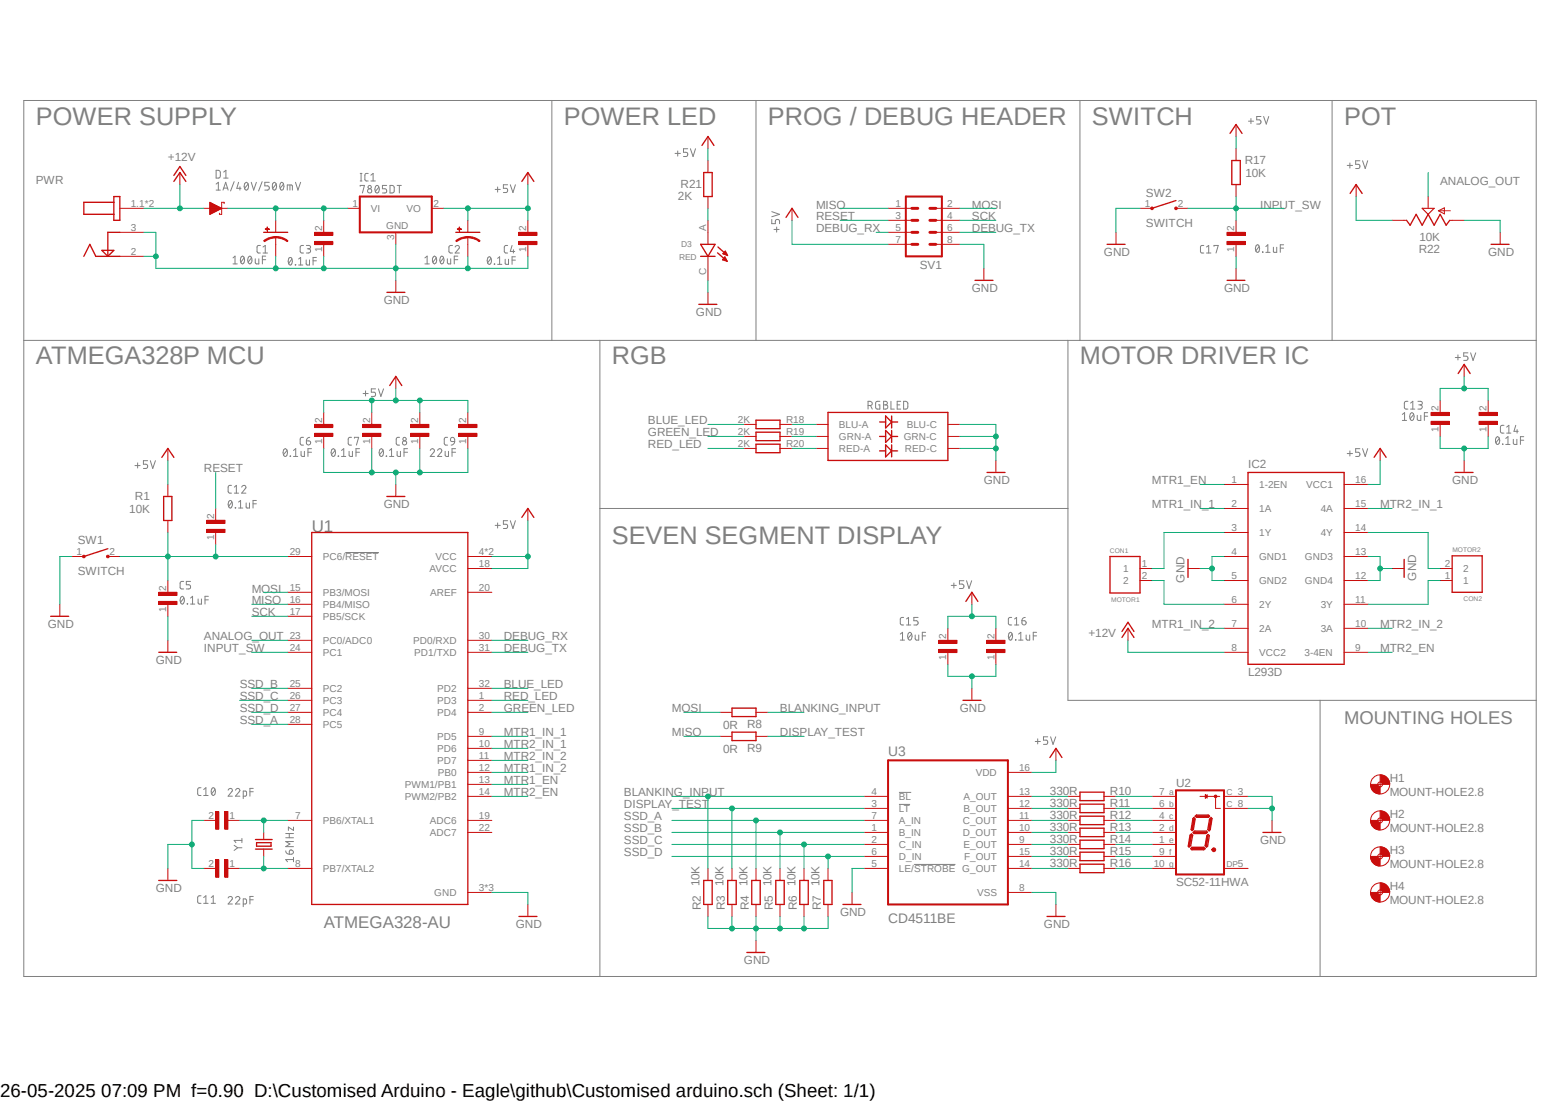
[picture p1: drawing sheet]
<svg xmlns="http://www.w3.org/2000/svg" width="297mm" height="210mm" viewBox="0 0 297 210" stroke-linecap="round" stroke-linejoin="round" font-family="sans-serif">
<defs><g id="words">
<g font-size="4.8" fill="#808080">
<text x="6.8" y="23.7">POWER SUPPLY</text>
<text x="107.4" y="23.7">POWER LED</text>
<text x="146.2" y="23.7">PROG / DEBUG HEADER</text>
<text x="207.9" y="23.7">SWITCH</text>
<text x="255.9" y="23.7">POT</text>
<text x="6.8" y="69.4">ATMEGA328P MCU</text>
<text x="116.5" y="69.4">RGB</text>
<text x="205.6" y="69.4">MOTOR DRIVER IC</text>
<text x="116.5" y="103.7">SEVEN SEGMENT DISPLAY</text>
</g>
<text font-size="3.6" x="0" y="208.9">26-05-2025 07:09 PM f=0.90 D:\Customised Arduino - Eagle\github\Customised arduino.sch (Sheet: 1/1)</text>
<text font-size="3.5" fill="#808080" x="255.9" y="137.9">MOUNTING HOLES</text>
<g font-size="3.2" fill="#808080">
<text x="59.4" y="101.4">U1</text>
<text x="61.6" y="176.8">ATMEGA328-AU</text>
</g>
<g font-size="2.6" fill="#808080">
<text x="169.1" y="143.9">U3</text>
<text x="169.1" y="175.8">CD4511BE</text>
</g>
<g font-size="2.2" fill="#808080">
<text x="6.8" y="35.1">PWR</text>
<text x="32" y="30.6">+12V</text>
<text x="129.6" y="35.8">R21</text>
<text x="237" y="31.2">R17</text>
<text x="237.1" y="33.7">10K</text>
<text x="274.2" y="35.1">ANALOG_OUT</text>
<text x="129.1" y="38.1">2K</text>
<text x="155.4" y="39.7">MISO</text>
<text x="155.4" y="42">RESET</text>
<text x="185" y="39.7">MOSI</text>
<text x="185" y="42">SCK</text>
<text x="218.2" y="37.4">SW2</text>
<text x="239.9" y="39.7">INPUT_SW</text>
<text x="155.4" y="44.2">DEBUG_RX</text>
<text x="185" y="44.2">DEBUG_TX</text>
<text x="218.2" y="43.1">SWITCH</text>
<text x="270.3" y="45.8">10K</text>
<text x="175.1" y="51.1">SV1</text>
<text x="210.2" y="48.8">GND</text>
<text x="270.1" y="48.1">R22</text>
<text x="283.3" y="48.8">GND</text>
<text x="73.1" y="58">GND</text>
<text x="185" y="55.7">GND</text>
<text x="233" y="55.7">GND</text>
<text x="132.5" y="60.2">GND</text>
<text x="123.4" y="80.8">BLUE_LED</text>
<text x="123.4" y="83.1">GREEN_LED</text>
<text x="38.8" y="90">RESET</text>
<text x="123.4" y="85.4">RED_LED</text>
<text x="237.6" y="89">IC2</text>
<text x="25.7" y="95.2">R1</text>
<text x="187.3" y="92.2">GND</text>
<text x="219.3" y="92.2">MTR1_EN</text>
<text x="276.5" y="92.2">GND</text>
<text x="24.6" y="97.7">10K</text>
<text x="73.1" y="96.8">GND</text>
<text x="219.3" y="96.8">MTR1_IN_1</text>
<text x="262.8" y="96.8">MTR2_IN_1</text>
<text x="14.8" y="103.7">SW1</text>
<text x="14.8" y="109.4">SWITCH</text>
<text x="47.9" y="112.8">MOSI</text>
<text x="225.5" y="110.9" transform="rotate(-90 225.5 110.9)">GND</text>
<text x="269.6" y="110.5" transform="rotate(-90 269.6 110.5)">GND</text>
<text x="9.1" y="119.6">GND</text>
<text x="47.9" y="115.1">MISO</text>
<text x="47.9" y="117.3">SCK</text>
<text x="219.3" y="119.6">MTR1_IN_2</text>
<text x="262.8" y="119.6">MTR2_IN_2</text>
<text x="38.8" y="121.9">ANALOG_OUT</text>
<text x="38.8" y="124.2">INPUT_SW</text>
<text x="95.9" y="121.9">DEBUG_RX</text>
<text x="95.9" y="124.2">DEBUG_TX</text>
<text x="207.2" y="121.2">+12V</text>
<text x="262.8" y="124.2">MTR2_EN</text>
<text x="29.7" y="126.5">GND</text>
<text x="45.6" y="131.1">SSD_B</text>
<text x="95.9" y="131.1">BLUE_LED</text>
<text x="237.6" y="128.8">L293D</text>
<text x="45.6" y="135.6">SSD_D</text>
<text x="45.6" y="137.9">SSD_A</text>
<text x="45.6" y="133.4">SSD_C</text>
<text x="95.9" y="133.4">RED_LED</text>
<text x="95.9" y="135.6">GREEN_LED</text>
<text x="127.9" y="135.6">MOSI</text>
<text x="148.5" y="135.6">BLANKING_INPUT</text>
<text x="182.8" y="135.6">GND</text>
<text x="95.9" y="140.2">MTR1_IN_1</text>
<text x="95.9" y="142.5">MTR2_IN_1</text>
<text x="127.9" y="140.2">MISO</text>
<text x="137.7" y="138.9">0R</text>
<text x="137.7" y="143.4">0R</text>
<text x="142.2" y="138.6">R8</text>
<text x="142.2" y="143.2">R9</text>
<text x="148.5" y="140.2">DISPLAY_TEST</text>
<text x="95.9" y="144.8">MTR2_IN_2</text>
<text x="95.9" y="147.1">MTR1_IN_2</text>
<text x="95.9" y="149.4">MTR1_EN</text>
<text x="223.9" y="149.9">U2</text>
<text x="264.6" y="148.8">H1</text>
<text x="95.9" y="151.6">MTR2_EN</text>
<text x="118.8" y="153.9">DISPLAY_TEST</text>
<text x="118.8" y="151.6">BLANKING_INPUT</text>
<text x="199.9" y="151.4">330R</text>
<text x="199.9" y="153.7">330R</text>
<text x="199.9" y="156">330R</text>
<text x="211.3" y="151.4">R10</text>
<text x="211.3" y="153.7">R11</text>
<text x="211.3" y="156">R12</text>
<text x="264.6" y="151.6">MOUNT-HOLE2.8</text>
<text x="264.6" y="155.7">H2</text>
<text x="118.8" y="158.5">SSD_B</text>
<text x="118.8" y="156.2">SSD_A</text>
<text x="118.8" y="160.8">SSD_C</text>
<text x="199.9" y="158.3">330R</text>
<text x="199.9" y="160.5">330R</text>
<text x="211.3" y="158.3">R13</text>
<text x="211.3" y="160.5">R14</text>
<text x="239.9" y="160.8">GND</text>
<text x="264.6" y="158.4">MOUNT-HOLE2.8</text>
<text x="118.8" y="163.1">SSD_D</text>
<text x="199.9" y="162.8">330R</text>
<text x="199.9" y="165.1">330R</text>
<text x="211.3" y="162.8">R15</text>
<text x="211.3" y="165.1">R16</text>
<text x="264.6" y="165.3">MOUNT-HOLE2.8</text>
<text x="264.6" y="162.5">H3</text>
<text x="29.7" y="169.9">GND</text>
<text x="133.2" y="168.8" transform="rotate(-90 133.2 168.8)">10K</text>
<text x="133.4" y="173.4" transform="rotate(-90 133.4 173.4)">R2</text>
<text x="137.8" y="168.8" transform="rotate(-90 137.8 168.8)">10K</text>
<text x="138" y="173.4" transform="rotate(-90 138 173.4)">R3</text>
<text x="142.3" y="168.8" transform="rotate(-90 142.3 168.8)">10K</text>
<text x="142.6" y="173.4" transform="rotate(-90 142.6 173.4)">R4</text>
<text x="146.9" y="168.8" transform="rotate(-90 146.9 168.8)">10K</text>
<text x="147.2" y="173.4" transform="rotate(-90 147.2 173.4)">R5</text>
<text x="151.5" y="168.8" transform="rotate(-90 151.5 168.8)">10K</text>
<text x="151.7" y="173.4" transform="rotate(-90 151.7 173.4)">R6</text>
<text x="156" y="168.8" transform="rotate(-90 156 168.8)">10K</text>
<text x="156.3" y="173.4" transform="rotate(-90 156.3 173.4)">R7</text>
<text x="223.9" y="168.8">SC52-11HWA</text>
<text x="264.6" y="172.1">MOUNT-HOLE2.8</text>
<text x="264.6" y="169.4">H4</text>
<text x="98.2" y="176.8">GND</text>
<text x="159.9" y="174.5">GND</text>
<text x="198.8" y="176.8">GND</text>
<text x="141.6" y="183.6">GND</text>
</g>
<g font-size="1.9" fill="#808080">
<text x="24.9" y="39.4">1.1*2</text>
<text x="67.1" y="39.4">1</text>
<text x="70.6" y="40.4">VI</text>
<text x="77.4" y="40.3">VO</text>
<text x="82.5" y="39.4">2</text>
<text x="170.5" y="39.4">1</text>
<text x="170.5" y="41.7">3</text>
<text x="180.3" y="39.4">2</text>
<text x="180.3" y="41.7">4</text>
<text x="218" y="39.4">1</text>
<text x="224.2" y="39.4">2</text>
<text x="24.9" y="43.9">3</text>
<text x="61.3" y="47.9" transform="rotate(-90 61.3 47.9)">1</text>
<text x="61.3" y="43.9" transform="rotate(-90 61.3 43.9)">2</text>
<text x="73.5" y="43.6">GND</text>
<text x="75.1" y="45.6" transform="rotate(-90 75.1 45.6)">3</text>
<text x="100.2" y="47.9" transform="rotate(-90 100.2 47.9)">1</text>
<text x="100.2" y="43.9" transform="rotate(-90 100.2 43.9)">2</text>
<text x="134.5" y="43.9" transform="rotate(-90 134.5 43.9)">A</text>
<text x="170.5" y="43.9">5</text>
<text x="170.5" y="46.2">7</text>
<text x="180.3" y="43.9">6</text>
<text x="180.3" y="46.2">8</text>
<text x="235" y="47.9" transform="rotate(-90 235 47.9)">1</text>
<text x="235" y="43.9" transform="rotate(-90 235 43.9)">2</text>
<text x="24.9" y="48.5">2</text>
<text x="134.5" y="52.3" transform="rotate(-90 134.5 52.3)">C</text>
<text x="61.3" y="80.5" transform="rotate(-90 61.3 80.5)">2</text>
<text x="70.5" y="80.5" transform="rotate(-90 70.5 80.5)">2</text>
<text x="79.6" y="80.5" transform="rotate(-90 79.6 80.5)">2</text>
<text x="88.8" y="80.5" transform="rotate(-90 88.8 80.5)">2</text>
<text x="140.5" y="80.6">2K</text>
<text x="140.5" y="82.9">2K</text>
<text x="149.6" y="80.6">R18</text>
<text x="149.6" y="82.9">R19</text>
<text x="159.7" y="81.5">BLU-A</text>
<text x="159.7" y="83.8">GRN-A</text>
<text x="172.1" y="83.8">GRN-C</text>
<text x="172.6" y="81.5">BLU-C</text>
<text x="273.9" y="82.2" transform="rotate(-90 273.9 82.2)">1</text>
<text x="273.9" y="78.2" transform="rotate(-90 273.9 78.2)">2</text>
<text x="283" y="82.2" transform="rotate(-90 283 82.2)">1</text>
<text x="283" y="78.2" transform="rotate(-90 283 78.2)">2</text>
<text x="61.3" y="84.5" transform="rotate(-90 61.3 84.5)">1</text>
<text x="70.5" y="84.5" transform="rotate(-90 70.5 84.5)">1</text>
<text x="79.6" y="84.5" transform="rotate(-90 79.6 84.5)">1</text>
<text x="88.8" y="84.5" transform="rotate(-90 88.8 84.5)">1</text>
<text x="140.5" y="85.1">2K</text>
<text x="149.6" y="85.1">R20</text>
<text x="159.7" y="86.1">RED-A</text>
<text x="172.3" y="86.1">RED-C</text>
<text x="234.4" y="91.9">1</text>
<text x="239.7" y="92.9">1-2EN</text>
<text x="248.7" y="92.9">VCC1</text>
<text x="258" y="91.9">16</text>
<text x="40.8" y="98.8" transform="rotate(-90 40.8 98.8)">2</text>
<text x="234.4" y="96.5">2</text>
<text x="234.4" y="101">3</text>
<text x="239.7" y="97.5">1A</text>
<text x="251.5" y="97.5">4A</text>
<text x="258" y="96.5">15</text>
<text x="258" y="101">14</text>
<text x="14.6" y="105.6">1</text>
<text x="20.8" y="105.6">2</text>
<text x="40.8" y="102.7" transform="rotate(-90 40.8 102.7)">1</text>
<text x="55.2" y="105.6">29</text>
<text x="61.5" y="106.6">PC6/RESET</text>
<text x="82.9" y="106.6">VCC</text>
<text x="91.2" y="107.9">18</text>
<text x="91.2" y="105.6">4*2</text>
<text x="217.4" y="107.9">1</text>
<text x="234.4" y="105.6">4</text>
<text x="239.7" y="102.1">1Y</text>
<text x="239.7" y="106.6">GND1</text>
<text x="248.5" y="106.6">GND3</text>
<text x="251.5" y="102">4Y</text>
<text x="258" y="105.6">13</text>
<text x="275.1" y="107.9">2</text>
<text x="31.6" y="112.5" transform="rotate(-90 31.6 112.5)">2</text>
<text x="55.2" y="112.5">15</text>
<text x="61.5" y="113.5">PB3/MOSI</text>
<text x="81.7" y="108.9">AVCC</text>
<text x="81.9" y="113.5">AREF</text>
<text x="91.2" y="112.5">20</text>
<text x="213.9" y="108.9">1</text>
<text x="213.9" y="111.2">2</text>
<text x="217.4" y="110.2">2</text>
<text x="234.4" y="110.2">5</text>
<text x="239.7" y="111.2">GND2</text>
<text x="248.5" y="111.2">GND4</text>
<text x="258" y="110.2">12</text>
<text x="275.1" y="110.2">1</text>
<text x="278.6" y="111.2">1</text>
<text x="278.6" y="108.9">2</text>
<text x="31.6" y="116.5" transform="rotate(-90 31.6 116.5)">1</text>
<text x="55.2" y="114.8">16</text>
<text x="55.2" y="117.1">17</text>
<text x="61.5" y="115.8">PB4/MISO</text>
<text x="61.5" y="118.1">PB5/SCK</text>
<text x="234.4" y="114.8">6</text>
<text x="234.4" y="119.3">7</text>
<text x="239.7" y="115.8">2Y</text>
<text x="251.5" y="115.7">3Y</text>
<text x="258" y="114.8">11</text>
<text x="258" y="119.3">10</text>
<text x="55.2" y="121.6">23</text>
<text x="55.2" y="123.9">24</text>
<text x="61.5" y="122.6">PC0/ADC0</text>
<text x="61.5" y="124.9">PC1</text>
<text x="78.7" y="122.6">PD0/RXD</text>
<text x="78.9" y="124.9">PD1/TXD</text>
<text x="91.2" y="121.6">30</text>
<text x="91.2" y="123.9">31</text>
<text x="180.2" y="125.6" transform="rotate(-90 180.2 125.6)">1</text>
<text x="180.2" y="121.6" transform="rotate(-90 180.2 121.6)">2</text>
<text x="189.3" y="125.6" transform="rotate(-90 189.3 125.6)">1</text>
<text x="189.3" y="121.6" transform="rotate(-90 189.3 121.6)">2</text>
<text x="234.4" y="123.9">8</text>
<text x="239.7" y="120.4">2A</text>
<text x="239.7" y="124.9">VCC2</text>
<text x="248.4" y="124.9">3-4EN</text>
<text x="251.5" y="120.3">3A</text>
<text x="258" y="123.9">9</text>
<text x="55.2" y="130.8">25</text>
<text x="61.5" y="131.7">PC2</text>
<text x="83.2" y="131.7">PD2</text>
<text x="91.2" y="130.8">32</text>
<text x="55.2" y="133.1">26</text>
<text x="55.2" y="135.3">27</text>
<text x="55.2" y="137.6">28</text>
<text x="61.5" y="134">PC3</text>
<text x="61.5" y="136.3">PC4</text>
<text x="83.2" y="134">PD3</text>
<text x="83.2" y="136.3">PD4</text>
<text x="91.2" y="133.1">1</text>
<text x="91.2" y="135.3">2</text>
<text x="61.5" y="138.6">PC5</text>
<text x="83.2" y="140.9">PD5</text>
<text x="83.2" y="143.2">PD6</text>
<text x="91.2" y="139.9">9</text>
<text x="91.2" y="142.2">10</text>
<text x="83.2" y="145.5">PD7</text>
<text x="83.4" y="147.7">PB0</text>
<text x="91.2" y="146.8">12</text>
<text x="91.2" y="144.5">11</text>
<text x="91.2" y="149">13</text>
<text x="185.8" y="147.7">VDD</text>
<text x="194" y="146.8">16</text>
<text x="39.7" y="155.9">2</text>
<text x="43.7" y="155.9">1</text>
<text x="56.2" y="155.9">7</text>
<text x="77" y="150">PWM1/PB1</text>
<text x="77" y="152.3">PWM2/PB2</text>
<text x="91.2" y="155.9">19</text>
<text x="91.2" y="151.3">14</text>
<text x="165.9" y="151.3">4</text>
<text x="165.9" y="153.6">3</text>
<text x="165.9" y="155.9">7</text>
<text x="171.2" y="152.3">BL</text>
<text x="171.2" y="154.6">LT</text>
<text x="183.4" y="152.3">A_OUT</text>
<text x="183.4" y="154.6">B_OUT</text>
<text x="194" y="151.3">13</text>
<text x="194" y="153.6">12</text>
<text x="194" y="155.9">11</text>
<text x="220.7" y="151.3">7</text>
<text x="220.7" y="153.6">6</text>
<text x="220.7" y="155.9">4</text>
<text x="235.7" y="151.3">3</text>
<text x="235.7" y="153.6">8</text>
<text x="61.5" y="156.9">PB6/XTAL1</text>
<text x="81.8" y="156.9">ADC6</text>
<text x="81.8" y="159.2">ADC7</text>
<text x="91.2" y="158.2">22</text>
<text x="165.9" y="158.2">1</text>
<text x="165.9" y="160.4">2</text>
<text x="171.2" y="156.9">A_IN</text>
<text x="171.2" y="159.2">B_IN</text>
<text x="171.2" y="161.5">C_IN</text>
<text x="183.3" y="156.9">C_OUT</text>
<text x="183.3" y="159.2">D_OUT</text>
<text x="183.4" y="161.5">E_OUT</text>
<text x="194" y="158.2">10</text>
<text x="194" y="160.4">9</text>
<text x="220.7" y="158.2">2</text>
<text x="220.7" y="160.4">1</text>
<text x="39.7" y="165">2</text>
<text x="43.7" y="165">1</text>
<text x="56.2" y="165">8</text>
<text x="61.5" y="166">PB7/XTAL2</text>
<text x="165.9" y="162.7">6</text>
<text x="165.9" y="165">5</text>
<text x="171.2" y="163.7">D_IN</text>
<text x="171.2" y="166">LE/STROBE G_OUT</text>
<text x="183.6" y="163.7">F_OUT</text>
<text x="194" y="162.7">15</text>
<text x="194" y="165">14</text>
<text x="219.7" y="165">10</text>
<text x="220.7" y="162.7">9</text>
<text x="235.7" y="165">5</text>
<text x="82.7" y="170.6">GND</text>
<text x="91.2" y="169.6">3*3</text>
<text x="186" y="170.6">VSS</text>
<text x="194" y="169.6">8</text>
</g>
<g font-size="1.6" fill="#808080">
<text x="129.7" y="47.1">D3</text>
<text x="129.3" y="49.5">RED</text>
<text x="222.6" y="151.4">a</text>
<text x="222.6" y="153.7">b</text>
<text x="222.6" y="156">c</text>
<text x="233.5" y="151.4">C</text>
<text x="233.5" y="153.7">C</text>
<text x="222.6" y="158.3">d</text>
<text x="222.6" y="160.6">e</text>
<text x="222.6" y="162.9">f</text>
<text x="222.6" y="165.1">g</text>
<text x="233.5" y="165.1">DP</text>
</g>
<g font-size="1.3" fill="#808080">
<text x="211.3" y="105.2">CON1</text>
<text x="276.5" y="105">MOTOR2</text>
<text x="211.6" y="114.6">MOTOR1</text>
<text x="278.6" y="114.4">CON2</text>
</g>
</g></defs>
<path d="M4.4 18.8l288.2 167.3M292.6 18.8l-288.2 167.3" fill="none" stroke="#fff" stroke-width=".19"/>
<g fill="none" stroke="#808080" stroke-width=".19">
<path d="M4.5 19.1h288v166.8h-288zM105.1 19.1v45.7M143.9 19.1v45.7M205.6 19.1v45.7M253.6 19.1v45.7M41.1 32.4l.7 .1a1.15 1.15 0 0 1 0 1.4h-.7zM41.1 35.1l.5-.4v1.5M41.1 36.2h.9M42.5 36.2l.5-1.5 .4 1.5M42.6 35.8h.7M42.6 33.9h.8M42.6 32.8l.4-.4v1.5"/>
<path d="M44.6 34.6l-.7 1.8M45.4 34.7l-.3 1.2h.8M45.7 35.6v.6M46.6 34.9l.3-.2a.86 .86 0 0 1 0 1.5 .92 .92 0 0 1-.3-1.3zM47.2 35.1l-.6 .8M47.8 34.7l.5 1.5 .5-1.5M49.9 34.6l-.7 1.8M51.3 34.7h-.9v.7h.7l.2 .3a.38 .38 0 0 1-.4 .5h-.5M51.9 34.9l.3-.2a.86 .86 0 0 1 0 1.5 .92 .92 0 0 1-.3-1.3zM52.6 35.1l-.7 .8M53.5 34.8l.1-.1a.86 .86 0 0 1 0 1.5h-.1l-.2-.7zM54 35.1l-.7 .8"/>
<path d="M54.7 36.2v-1l.9 .1 .1 .9M55.2 35.2v1M56.3 34.7l.4 1.5 .5-1.5M68.6 35.5v-.2h.8l-.4 1.4M68.6 34.5h.3M68.6 33h.3M68.7 33v1.5M70.1 33l-.5 .1a1.47 1.47 0 0 0-.1 1.2l.6 .2M70.6 34.5h.9M70.6 33.4l.4-.4v1.5M71.6 35.3h.2a.82 .82 0 0 1 0 1.4 .87 .87 0 0 1-.2-1.4zM72.1 35.6l-.6 .8"/>
<path d="M73.6 35.3h-.8v.6h.5a.41 .41 0 0 1 .3 .4 .41 .41 0 0 1-.3 .4h-.5M74.3 35.3h.5l.2 .2 .1 .9-.3 .3h-.5zM75.6 35.3h.8M76 35.3v1.4M94.3 36.1h.9M94.7 35.6v1M96.6 35.2h-.8v.7h.6a.42 .42 0 0 1 .3 .4 .42 .42 0 0 1-.3 .4h-.6M97.2 35.2l.5 1.5 .4-1.5M128.5 29.2h1M129 28.7v1M130.9 28.3h-.8v.7h.5a.41 .41 0 0 1 .4 .4 .41 .41 0 0 1-.4 .4h-.5M131.4 28.3l.6 1.5 .4-1.5"/>
<path d="M237.7 23.1h1M238.2 22.6v.9M240.1 22.2h-.8v.6l.6 .1 .2 .3-.2 .4h-.6M240.6 22.2l.5 1.4 .5-1.4M256.5 31.5h1M257 31v1M258.9 30.6h-.8v.7h.5a.41 .41 0 0 1 .3 .4 .41 .41 0 0 1-.3 .4h-.5M259.4 30.6l.5 1.5 .5-1.5M44.4 49.1l.3-.3v1.4M44.4 50.2h.8M46 48.9l.2-.1a.91 .91 0 0 1 0 1.4 .93 .93 0 0 1-.2-1.3zM46.5 49.1l-.7 .8"/>
<path d="M47.3 49l.3-.2a.91 .91 0 0 1 0 1.4 .92 .92 0 0 1-.3-1.2zM47.9 49.1l-.7 .8M48.6 49.3v.7l.3 .2h.4v-.9M49.6 46.7l-.5 .1-.2 .2 .1 1 .1 .1 .5 .1M50 49.4h.6M50.1 48.2h.8M50.1 47l.4-.3v1.5M50.6 48.8h-.6v1.4M55.1 49.1l.2-.1a.87 .87 0 0 1 0 1.5 .92 .92 0 0 1-.3-1.3zM55.6 49.3l-.7 .9M56.2 50.4l.1 .1zM56.9 50.5h.8"/>
<path d="M56.9 49.3l.3-.3v1.5M57.8 46.7l-.5 .1-.2 .2 .1 1 .6 .2M58.3 49.5v.8l.2 .2h.4v-1M58.3 46.7h.5a.32 .32 0 0 1 .3 .4 .32 .32 0 0 1-.3 .3h-.3M58.7 47.4h.2a.41 .41 0 0 1 .2 .5 .41 .41 0 0 1-.4 .3h-.4M59.6 49.7h.6M60.2 49h-.6v1.5M80.9 50.2h.8M80.9 49.1l.4-.3v1.4M82.5 48.9l.2-.1a.86 .86 0 0 1 0 1.4l-.4-.4v-.6zM83.1 49.1l-.7 .8M83.9 48.9l.2-.1a.86 .86 0 0 1 0 1.4l-.2-.2-.2-.5z"/>
<path d="M84.5 49.1l-.7 .8M85.2 49.3v.7l.2 .2h.4v-.9M86.1 46.7l-.5 .1-.1 .2v1l.6 .2M86.5 49.4h.7M86.7 47v-.1a.42 .42 0 0 1 .6-.1 .42 .42 0 0 1 .2 .4l-.8 1h.8M87.2 48.8h-.7v1.4M93 48.9h.2a.87 .87 0 0 1 0 1.4 .89 .89 0 0 1-.2-1.4zM93.5 49.2l-.7 .8M94.1 50.2l.1 .1zM94.7 50.3h.8M94.7 49.2l.4-.3v1.4M96.2 49.4v.8l.1 .1h.5v-.9"/>
<path d="M96.6 46.7l-.4 .1-.2 .2 .1 1 .5 .2M97.5 49.5h.6M97.5 46.7l-.3 1.2h.8M97.7 47.5v.7M98.1 48.9h-.6v1.4M146.9 41.8v.8h.7l.1-.6 .3-.2 .4 .2v.6M146.9 40.3l1.5 .5-1.5 .5M147.4 43.7h.9M147.9 43.2v1M229.2 46.7l-.5 .1-.1 .2v1l.1 .1 .5 .1M229.7 48.2h.8M229.7 47l.4-.3v1.5"/>
<path d="M231.1 46.9v-.2h.8l-.4 1.5M239.3 46.7l.1-.1a.87 .87 0 0 1 0 1.4 .89 .89 0 0 1-.1-1.3zM239.7 46.9l-.6 .9M240.4 48h.1zM241 48h.8M241 46.9l.4-.3v1.4M242.4 47.1l.1 .9h.6v-.9M243.8 47.2h.6M244.4 46.6h-.6v1.4M4.5 64.8h288M69.1 74.9h1M69.6 74.4v1"/>
<path d="M71.5 74h-.8v.7h.7l.1 .3-.1 .4-.7 .1M72.1 74l.4 1.5 .5-1.5M114.2 64.8v121.1M165.3 77.2h.4a.4 .4 0 0 0 .4-.4 .4 .4 0 0 0-.4-.4h-.4v1.5M165.7 77.2l.4 .7M167.5 76.4h-.5l-.2 .2-.1 1 .2 .3h.6v-.8h-.2M168.2 76.4h.4a.34 .34 0 0 1 .4 .4 .34 .34 0 0 1-.4 .3 .4 .4 0 0 1 .4 .4 .4 .4 0 0 1-.4 .4h-.4zM168.2 77.1h.4M169.6 76.4v1.5h.7M170.8 77.1h.5M171.5 76.4h-.7v1.5h.7M172 76.4h.5l.3 .2a1.17 1.17 0 0 1-.2 1.3h-.6z"/>
<path d="M203.3 64.8v68.5h89.2M267 78.9l.4-.3v1.5M268.1 76.4l-.6 .1-.1 .3v.9l.7 .2M268.6 77.9h.8M268.6 76.8l.4-.4v1.5M268.6 78.7l.2-.1a.86 .86 0 0 1 0 1.5 .89 .89 0 0 1-.2-1.4zM269.2 78.9l-.7 .8M269.8 79.1v.7l.3 .3h.4v-1M270 76.4h.5a.34 .34 0 0 1 .3 .4 .34 .34 0 0 1-.3 .3h-.4M270.4 77.1a.4 .4 0 0 1 .4 .4 .4 .4 0 0 1-.4 .4h-.4M271.2 79.2h.6M271.8 78.6h-.6v1.5"/>
<path d="M277.1 68.1h.9M277.6 67.6v.9M279.5 67.2h-.8v.6h.4a.41 .41 0 0 1 .4 .4 .41 .41 0 0 1-.4 .4h-.4M280 67.2l.5 1.4 .5-1.4M25.7 88.6h1M26.2 88.1v1M28.1 87.7h-.8v.7h.6l.2 .3a.38 .38 0 0 1-.3 .5h-.5M28.6 87.7l.5 1.5 .5-1.5M43.7 95.3h.2a.87 .87 0 0 1 0 1.4 .89 .89 0 0 1-.2-1.4zM44.1 92.4l-.5 .1-.2 .3 .1 .9 .6 .2M44.2 95.6l-.7 .8M44.6 93.9h.8"/>
<path d="M44.6 92.8l.4-.4v1.5M44.8 96.6l.1 .1zM45.4 96.7h.8M45.4 95.6l.4-.3v1.4M46 92.8a.41 .41 0 0 1 .5-.4 .41 .41 0 0 1 .3 .5l-.8 1h.8M46.9 95.8v.8l.1 .1h.5v-.9M48.2 95.9h.6M48.8 95.3h-.6v1.4M54 85.6l.3-.2a.86 .86 0 0 1 0 1.5 .92 .92 0 0 1-.3-1.3zM54.7 85.8l-.7 .8M55.2 86.8l.1 .1zM55.9 85.8l.4-.4v1.5"/>
<path d="M55.9 86.9h.8M57.3 85.9v.8l.3 .2h.4v-1M57.8 83.3h-.5l-.2 .3 .1 1 .6 .2M58.3 83.9h.5a.41 .41 0 0 1 .3 .5 .41 .41 0 0 1-.4 .4 .41 .41 0 0 1-.4-.5zM58.6 86.1h.7M59 83.3a.65 .65 0 0 0-.7 .6M59.3 85.4h-.7v1.5M63.2 85.6l.3-.2a.86 .86 0 0 1 0 1.5 .92 .92 0 0 1-.3-1.3zM63.8 85.8l-.7 .8M64.4 86.8l.1 .1zM65 86.9h.8M65 85.8l.4-.4v1.5"/>
<path d="M66.5 85.9v.8l.2 .2h.4v-1M66.9 83.3h-.4l-.2 .3v1l.6 .2M67.5 83.4v-.1h.8l-.4 1.5M67.8 86.1h.7M68.5 85.4h-.7v1.5M72.3 85.6l.3-.2a.86 .86 0 0 1 0 1.5 .92 .92 0 0 1-.3-1.3zM72.9 85.8l-.6 .8M73.5 86.8l.1 .1zM74.2 86.9h.8M74.2 85.8l.3-.4v1.5M75.6 85.9v.8l.3 .2h.3v-1M76.1 83.3h-.5l-.2 .3 .1 1 .6 .2"/>
<path d="M76.9 86.1h.7M77.6 85.4h-.7v1.5M81.9 85.8a.4 .4 0 0 1 .5-.4 .4 .4 0 0 1 .3 .6l-.8 .9h.8M83.3 85.8a.41 .41 0 0 1 .6-.4 .41 .41 0 0 1 .1 .7l-.7 .8h.8M84.8 85.9v.8l.2 .2h.4v-1M85.2 83.3h-.4l-.2 .3v1l.6 .2M85.9 83.3a.42 .42 0 0 1 .7 .4v.4l-.7-.1-.1-.3zM86.1 86.1h.6M86.6 84.1a.73 .73 0 0 1-.7 .7M86.7 85.4h-.6v1.5M94.7 99.6v.9M96.6 99.1h-.8v.7h.6a.42 .42 0 0 1 .3 .4 .42 .42 0 0 1-.3 .4h-.6"/>
<path d="M97.2 99.1l.5 1.5 .4-1.5M114.2 96.8h89.1M256.5 86.4h1M257 85.9v.9M258.9 85.4h-.8v.7h.6l.2 .3-.2 .5h-.6M259.4 85.4l.5 1.5 .5-1.5M267 80.1h.8M284.9 83.2l.2-.1a.86 .86 0 0 1 0 1.5h-.2l-.2-.4v-.6zM285.5 83.5l-.7 .8M286.1 84.5v.1M286.1 84.5h.1M286.1 84.6h.1"/>
<path d="M286.3 81h-.5l-.1 .3v1l.6 .2M286.7 84.6h.8M286.7 83.5l.4-.4v1.5M286.9 82.5h.8M286.9 81.3l.4-.3v1.5M288.1 83.7v.7l.3 .2h.4v-.9M288.6 81l-.4 1.1h.9M288.8 81.8v.7M289.5 83.8h.6M290.1 83.1h-.6v1.5M34.5 113.6l.2-.1a.91 .91 0 0 1 0 1.5 .89 .89 0 0 1-.2-1.4zM35 110.7h-.5l-.2 .3v1l.7 .1"/>
<path d="M35 113.9l-.6 .8M35.6 114.9l.1 .1zM36.3 110.7h-.8v.6h.4a.41 .41 0 0 1 .4 .4 .41 .41 0 0 1-.4 .4h-.4M36.3 115h.8M36.3 113.9l.4-.4v1.5M37.7 114v.9l.2 .1h.5v-1M39 114.2h.7M39.7 113.5h-.7v1.5M65.7 105.2h6.4M94.3 100h.9M172 117.6h-.4l-.2 .3v.9l.6 .2M172.6 119h.8"/>
<path d="M172.6 117.9l.4-.3v1.4M174.8 117.6h-.8v.6h.6l.2 .3-.2 .5h-.6M181.1 111.5h1M181.6 111v1M183.5 110.6h-.8v.6h.5a.43 .43 0 0 1 .3 .4 .43 .43 0 0 1-.3 .5h-.5M184 110.6l.5 1.5 .5-1.5M192.6 117.6h-.4l-.2 .3v.9l.6 .2M193.2 119h.8M193.2 117.9l.3-.3v1.4M194.6 118.2h.4a.41 .41 0 0 1 .4 .4 .41 .41 0 0 1-.4 .4 .41 .41 0 0 1-.4-.4zM195.2 117.6a.59 .59 0 0 0-.6 .6M171.4 120.7l.4-.3v1.5"/>
<path d="M171.4 121.9h.8M172.9 120.6l.3-.2a.86 .86 0 0 1 0 1.5 .92 .92 0 0 1-.3-1.3zM173.6 120.7l-.7 .8M174.2 120.9v.7l.3 .3h.4v-1M175.6 121.1h.6M176.2 120.4h-.6v1.5M192.2 120.5l.2-.1a.91 .91 0 0 1 0 1.5 .92 .92 0 0 1-.3-1.3zM192.7 120.7l-.6 .8M193.3 121.8l.1 .1zM193.9 121.9h.9M193.9 120.7l.5-.3v1.5M195.4 120.9v.7l.2 .3h.4v-1"/>
<path d="M196.7 121.1h.7M197.4 120.4h-.7v1.5M251.3 133.3v52.6M38.3 150h-.5l-.2 .3 .1 1 .6 .2M38.8 151.5h.8M38.8 150.3l.4-.3v1.5M40.4 150h.2a.86 .86 0 0 1 0 1.5 .93 .93 0 0 1-.2-1.5zM40.9 150.3l-.6 .8M43.4 150.5a.41 .41 0 0 1 .5-.4 .41 .41 0 0 1 .3 .5l-.8 1h.8M44.8 150.5a.41 .41 0 0 1 .6-.4 .41 .41 0 0 1 .2 .6l-.8 .9h.9M46.1 159.6v.8M46.3 151.6l.6-.1v-.8l-.6-.1v1.5"/>
<path d="M47.6 150.7h.6M48.2 150.1h-.6v1.5M54.4 159.5h1.5M54.4 158.7h1.5M55.1 158.7v.8M55.9 157.5v.6l-1-.6v.6M171.2 150.9h2.3M171.2 153.2h2.1M197.1 141.2h1M197.6 140.7v.9M199.5 140.3h-.8v.6l.6 .1 .2 .3-.2 .4h-.6M200 140.3l.5 1.4 .5-1.4"/>
<path d="M38.3 170.6h-.5l-.2 .3 .1 1 .6 .1M38.8 170.9l.4-.3v1.4M38.8 172h.8M40.2 172h.8M40.2 170.9l.4-.3v1.4M43.4 171l.1-.2a.42 .42 0 0 1 .5-.1 .42 .42 0 0 1 .2 .5l-.8 .9h.8M44.6 161l.7 .4M44.8 171a.41 .41 0 0 1 .6-.3 .41 .41 0 0 1 .2 .6l-.8 .8h.9M45.3 161.4l-.7 .5M45.3 161.4h.8M46.1 160h-1.5l.3 .4M46.3 172.1l.6-.1v-.6l-.2-.2h-.4v1.4"/>
<path d="M47.6 171.3h.6M48.2 170.7h-.6v1.4M54.4 162a.65 .65 0 0 0 .7 .6M55.2 161.9a.41 .41 0 0 1 .6 .2 .41 .41 0 0 1-.3 .5h-.4zM55.9 163.7h-1.5l.3 .4M55.9 163.2v.9M55.9 160.2h-1.5l.8 .5-.8 .5h1.5M174 164.6h7.9"/>
<circle cx="70.4" cy="36.3" r=".41"/>
<circle cx="70.4" cy="35.6" r=".31"/>
<circle cx="77" cy="83.6" r=".34"/>
<circle cx="77" cy="84.3" r=".41"/>
</g>
<path d="M21.7 37.4h1.1v4.6h-1.1zM21.7 38.5h-5.7v2.3h5.7M33.1 34.5l1.1-1.6 1.2 1.6M33.1 33.4l1.1-1.7 1.2 1.7M16 48.8l1.1-2.3 1.1 2.3h4.6M19.4 47.7h2.3l-1.2 1.1zM22.8 44.2h-2.3v4.6" fill="none" stroke="#c90d0c" stroke-width=".25"/>
<g fill="none" stroke="#c90d0c" stroke-width=".19">
<path d="M22.8 39.7h4.6M34.2 32.9v2.2M38.8 39.7h1.2M40 39.9h1.8M40 39.8h1.9M40 39.8h2.1M40 39.7h2.2M40 39.6h2.1M40 39.5h2M40 39.5h1.8M40 39.4h1.7M40 39.3h1.5"/>
<path d="M40 39.2h1.4M40 39.2h1.2M40 39.1h1.1M40 39h.9M40 38.9h.8M40 38.8l.6 .1M40 38.7h.3M40 38.7h.2M40 38.6h.1M42.2 39.7h1.1M42.2 39.7l-2.2-1.2v2.3M42.2 39.7l-2.2 1.1"/>
<path d="M42.7 38.8v-.3h-.5v2.3h-.4v-.2M22.8 48.8h4.6M22.8 44.2h4.6M40 40.8h.1M40 40.7h.2M40 40.6h.3M40 40.6h.5M40 40.5h.6M40 40.4h.7M40 40.3h.9M40 40.3h1M40 40.2h1.2"/>
<path d="M40 40.1h1.3M40 40h1.5M40 40h1.6"/>
</g>
<path d="M50.5 43.6h.8z" fill-rule="evenodd" fill="#c90d0c"/>
<path d="M50.5 43.6h.8z" fill="none" stroke="#c90d0c" stroke-width=".19"/>
<path d="M50.8 43.2l.1 .8z" fill-rule="evenodd" fill="#c90d0c"/>
<path d="M50.8 43.2l.1 .8zM52.5 45.2v1.3" fill="none" stroke="#c90d0c" stroke-width=".19"/>
<path d="M50.2 44.2h4.6" fill="none" stroke="#c90d0c" stroke-width=".25"/>
<path d="M52.5 45a3.3 3.3 0 0 1 2.3 .8l-.1 .2a4 4 0 0 0-2.2-.7z" fill-rule="evenodd" fill="#c90d0c"/>
<path d="M52.5 45a3.3 3.3 0 0 1 2.3 .8l-.1 .2a4 4 0 0 0-2.2-.7z" fill="none" stroke="#c90d0c" stroke-width=".19"/>
<path d="M50.2 45.8a3.4 3.4 0 0 1 2.3-.8v.3a3.3 3.3 0 0 0-2.1 .7z" fill-rule="evenodd" fill="#c90d0c"/>
<path d="M50.2 45.8a3.4 3.4 0 0 1 2.3-.8v.3a3.3 3.3 0 0 0-2.1 .7zM52.5 42v2.2M52.5 46.5v2.3" fill="none" stroke="#c90d0c" stroke-width=".19"/>
<path d="M87.1 43.6h.7z" fill-rule="evenodd" fill="#c90d0c"/>
<path d="M87.1 43.6h.7z" fill="none" stroke="#c90d0c" stroke-width=".19"/>
<path d="M87.4 43.2l.1 .8z" fill-rule="evenodd" fill="#c90d0c"/>
<path d="M87.4 43.2l.1 .8zM89.1 45.2v1.3" fill="none" stroke="#c90d0c" stroke-width=".19"/>
<path d="M86.8 44.2h4.6" fill="none" stroke="#c90d0c" stroke-width=".25"/>
<path d="M89.1 45a3.3 3.3 0 0 1 2.3 .8l-.2 .2a3.7 3.7 0 0 0-2.1-.7z" fill-rule="evenodd" fill="#c90d0c"/>
<path d="M89.1 45a3.3 3.3 0 0 1 2.3 .8l-.2 .2a3.7 3.7 0 0 0-2.1-.7z" fill="none" stroke="#c90d0c" stroke-width=".19"/>
<path d="M86.8 45.8a3.4 3.4 0 0 1 2.3-.8v.3a3.3 3.3 0 0 0-2.2 .7z" fill-rule="evenodd" fill="#c90d0c"/>
<path d="M86.8 45.8a3.4 3.4 0 0 1 2.3-.8v.3a3.3 3.3 0 0 0-2.2 .7zM89.1 42v2.2M89.1 46.5v2.3" fill="none" stroke="#c90d0c" stroke-width=".19"/>
<path d="M59.9 46h3.5v.6h-3.5z" fill-rule="evenodd" fill="#c90d0c"/>
<path d="M59.9 46h3.5v.6h-3.5z" fill="none" stroke="#c90d0c" stroke-width=".19"/>
<path d="M59.9 44.2h3.5v.6h-3.5z" fill-rule="evenodd" fill="#c90d0c"/>
<path d="M59.9 44.2h3.5v.6h-3.5zM61.6 42v2.2M61.6 46.5v2.3" fill="none" stroke="#c90d0c" stroke-width=".19"/>
<path d="M98.8 46h3.4v.6h-3.4z" fill-rule="evenodd" fill="#c90d0c"/>
<path d="M98.8 46h3.4v.6h-3.4z" fill="none" stroke="#c90d0c" stroke-width=".19"/>
<path d="M98.8 44.2h3.4v.6h-3.4z" fill-rule="evenodd" fill="#c90d0c"/>
<g fill="none" stroke="#c90d0c" stroke-width=".19">
<path d="M66.2 39.7h2.3M82.2 39.7h2.3M100.5 32.9v2.2M169.1 39.7h4.5M178.2 39.7h4.6M75.4 44.2v2.3M75.4 53.4v2.3M98.8 44.2h3.4v.6h-3.4zM100.5 42v2.2M100.5 46.5v2.3M169.1 42h4.5M169.1 44.2h4.5"/>
<path d="M169.1 46.5h4.5M178.2 42h4.6M178.2 44.2h4.6M178.2 46.5h4.6M54.8 112.8h4.6M54.8 115.1h4.6M54.8 117.3h4.6M54.8 106h4.6M89.1 112.8h4.5M89.1 108.2h4.5M89.1 106h4.5M54.8 121.9h4.6"/>
<path d="M54.8 124.2h4.6M54.8 131.1h4.6M54.8 133.3h4.6M54.8 135.6h4.6M54.8 137.9h4.6M89.1 121.9h4.5M89.1 124.2h4.5M89.1 131.1h4.5M89.1 133.3h4.5M89.1 135.6h4.5M54.8 156.2h4.6M89.1 156.2h4.5"/>
<path d="M89.1 158.5h4.5M89.1 147.1h4.5M89.1 140.2h4.5M89.1 142.5h4.5M89.1 144.8h4.5M89.1 149.4h4.5M89.1 151.6h4.5M54.8 165.4h4.6M89.1 169.9h4.5"/>
</g>
<path d="M68.5 37.4h13.7v6.8h-13.7zM172.5 37.4h6.8v11.4h-6.8z" fill="none" stroke="#c90d0c" stroke-width=".38"/>
<path d="M99.4 34.5l1.1-1.6 1.1 1.6M73.7 55.7h3.4M59.4 101.4h29.7v70.8h-29.7z" fill="none" stroke="#c90d0c" stroke-width=".25"/>
<path d="M173.6 39.7h1.2M177 39.7h1.2M173.6 44.2h1.2M173.6 42h1.2M173.6 46.5h1.2M177 44.2h1.2M177 42h1.2M177 46.5h1.2" fill="none" stroke="#c90d0c" stroke-width=".55"/>
<circle cx="16" cy="106" r=".25" fill="#c90d0c"/>
<circle cx="16" cy="106" r=".25" fill="none" stroke="#c90d0c" stroke-width=".19"/>
<circle cx="20.5" cy="106" r=".25" fill="#c90d0c"/>
<g fill="none" stroke="#c90d0c" stroke-width=".19">
<path d="M150.8 39.7v2.3M187.3 51.1v2.3M75.4 71.7v2.3M32 85.4v2.3M32 92.2v2.3M32 99.1v2.3M75.4 92.2v2.3M100.5 96.8v2.3M11.4 115.1v2.2M13.7 106h2.3M20.5 106h2.3M32 121.9v2.3"/>
<path d="M50.2 158.5v1.4M32 165.4v2.2M50.2 161.7v1.4M100.5 172.2v2.3"/>
<circle cx="20.5" cy="106" r=".25"/>
</g>
<g fill="none" stroke="#c90d0c" stroke-width=".25">
<path d="M149.6 41.4l1.2-1.7 1.1 1.7M185.6 53.4h3.5M74.2 73.4l1.2-1.7 1.1 1.7M30.8 87.1l1.2-1.7 1.1 1.7M31.2 94.5h1.5v4.6h-1.5zM73.7 94.5h3.4M99.4 98.5l1.1-1.7 1.1 1.7M9.7 117.3h3.4M20.5 104.5l-4.5 1.5M30.2 124.2h3.5M48.6 159.9h3.2M30.2 167.6h3.5"/>
<path d="M48.6 161.7h3.2M48.9 160.4h2.7v.7h-2.7zM98.8 174.5h3.4"/>
</g>
<path d="M30.2 114.5h3.5v.6h-3.5z" fill-rule="evenodd" fill="#c90d0c"/>
<path d="M30.2 114.5h3.5v.6h-3.5z" fill="none" stroke="#c90d0c" stroke-width=".19"/>
<path d="M30.2 112.8h3.5v.6h-3.5z" fill-rule="evenodd" fill="#c90d0c"/>
<path d="M30.2 112.8h3.5v.6h-3.5zM32 110.5v2.3M32 115.1v2.2" fill="none" stroke="#c90d0c" stroke-width=".19"/>
<path d="M59.9 82.5h3.5v.6h-3.5z" fill-rule="evenodd" fill="#c90d0c"/>
<path d="M59.9 82.5h3.5v.6h-3.5z" fill="none" stroke="#c90d0c" stroke-width=".19"/>
<path d="M59.9 80.8h3.5v.6h-3.5z" fill-rule="evenodd" fill="#c90d0c"/>
<path d="M61.6 78.5v2.3M59.9 80.8h3.5v.6h-3.5zM61.6 83.1v2.3" fill="none" stroke="#c90d0c" stroke-width=".19"/>
<path d="M69 82.5h3.5v.6h-3.5z" fill-rule="evenodd" fill="#c90d0c"/>
<path d="M69 82.5h3.5v.6h-3.5z" fill="none" stroke="#c90d0c" stroke-width=".19"/>
<path d="M69 80.8h3.5v.6h-3.5z" fill-rule="evenodd" fill="#c90d0c"/>
<path d="M70.8 78.5v2.3M69 80.8h3.5v.6h-3.5zM70.8 83.1v2.3" fill="none" stroke="#c90d0c" stroke-width=".19"/>
<path d="M78.2 82.5h3.5v.6h-3.5z" fill-rule="evenodd" fill="#c90d0c"/>
<path d="M78.2 82.5h3.5v.6h-3.5z" fill="none" stroke="#c90d0c" stroke-width=".19"/>
<path d="M78.2 80.8h3.5v.6h-3.5z" fill-rule="evenodd" fill="#c90d0c"/>
<path d="M79.9 78.5v2.3M78.2 80.8h3.5v.6h-3.5zM79.9 83.1v2.3" fill="none" stroke="#c90d0c" stroke-width=".19"/>
<path d="M87.3 82.5h3.5v.6h-3.5z" fill-rule="evenodd" fill="#c90d0c"/>
<path d="M87.3 82.5h3.5v.6h-3.5z" fill="none" stroke="#c90d0c" stroke-width=".19"/>
<path d="M87.3 80.8h3.5v.6h-3.5z" fill-rule="evenodd" fill="#c90d0c"/>
<path d="M89.1 78.5v2.3M87.3 80.8h3.5v.6h-3.5zM89.1 83.1v2.3" fill="none" stroke="#c90d0c" stroke-width=".19"/>
<path d="M42.8 154.5h.6v3.4h-.6z" fill-rule="evenodd" fill="#c90d0c"/>
<path d="M42.8 154.5h.6v3.4h-.6z" fill="none" stroke="#c90d0c" stroke-width=".19"/>
<path d="M41.1 154.5h.6v3.4h-.6z" fill-rule="evenodd" fill="#c90d0c"/>
<path d="M38.8 156.2h2.3M41.1 154.5h.6v3.4h-.6zM43.3 156.2h2.3" fill="none" stroke="#c90d0c" stroke-width=".19"/>
<path d="M42.8 163.7h.6v3.3h-.6z" fill-rule="evenodd" fill="#c90d0c"/>
<path d="M42.8 163.7h.6v3.3h-.6z" fill="none" stroke="#c90d0c" stroke-width=".19"/>
<path d="M41.1 163.7h.6v3.3h-.6z" fill-rule="evenodd" fill="#c90d0c"/>
<path d="M38.8 165.4h2.3M41.1 163.7h.6v3.3h-.6zM43.3 165.4h2.3" fill="none" stroke="#c90d0c" stroke-width=".19"/>
<path d="M39.4 100.8h3.4v.6h-3.4z" fill-rule="evenodd" fill="#c90d0c"/>
<path d="M39.4 100.8h3.4v.6h-3.4z" fill="none" stroke="#c90d0c" stroke-width=".19"/>
<path d="M39.4 99.1h3.4v.6h-3.4z" fill-rule="evenodd" fill="#c90d0c"/>
<g fill="none" stroke="#c90d0c" stroke-width=".19">
<path d="M278.8 69.4v2.3M39.4 99.1h3.4v.6h-3.4zM41.1 96.8v2.3M233 92.2h4.6M233 96.8h4.6M255.9 92.2h4.6M255.9 96.8h4.6M262.8 85.4v2.3M278.8 87.7v2.3M41.1 101.4v2.3M217 110.5h2.3M217 108.2h2.3"/>
<path d="M226.2 108.2h2.3M233 101.4h4.6M233 106h4.6M233 110.5h4.6M233 115.1h4.6M233 119.6h4.6M255.9 101.4h4.6M255.9 106h4.6M255.9 110.5h4.6M255.9 115.1h4.6M255.9 119.6h4.6M265 108.2h2.3"/>
<path d="M274.2 110.5h2.3M274.2 108.2h2.3M233 124.2h4.6M255.9 124.2h4.6"/>
</g>
<path d="M277.6 71.1l1.2-1.7 1.1 1.7M237.6 90h18.3v36.5h-18.3zM261.6 87.1l1.2-1.7 1.1 1.7M277 90h3.5M211.3 106h5.7v6.9h-5.7zM226.2 106.5v3.4M267.3 106.5v3.4M276.5 105.8h5.7v7h-5.7z" fill="none" stroke="#c90d0c" stroke-width=".25"/>
<path d="M272.5 80.2h3.4v.6h-3.4z" fill-rule="evenodd" fill="#c90d0c"/>
<path d="M272.5 80.2h3.4v.6h-3.4z" fill="none" stroke="#c90d0c" stroke-width=".19"/>
<path d="M272.5 78.5h3.4v.6h-3.4z" fill-rule="evenodd" fill="#c90d0c"/>
<path d="M272.5 78.5h3.4v.6h-3.4zM274.2 76.2v2.3M274.2 80.8v2.3" fill="none" stroke="#c90d0c" stroke-width=".19"/>
<path d="M281.6 80.2h3.5v.6h-3.5z" fill-rule="evenodd" fill="#c90d0c"/>
<path d="M281.6 80.2h3.5v.6h-3.5z" fill="none" stroke="#c90d0c" stroke-width=".19"/>
<path d="M281.6 78.5h3.5v.6h-3.5z" fill-rule="evenodd" fill="#c90d0c"/>
<path d="M281.6 78.5h3.5v.6h-3.5zM283.3 76.2v2.3M283.3 80.8v2.3M214.8 119.6v2.3" fill="none" stroke="#c90d0c" stroke-width=".19"/>
<path d="M213.6 121.4l1.2-1.8 1.1 1.8M213.6 120.2l1.2-1.7 1.1 1.7" fill="none" stroke="#c90d0c" stroke-width=".25"/>
<path d="M230.8 161.5l.3-.1 .3 .1 .1 .3-.1 .3-.3 .1-.3-.1-.1-.3h.5v.1l-.5-.1z" fill-rule="evenodd" fill="#c90d0c"/>
<path d="M230.8 161.5l.3-.1 .3 .1 .1 .3-.1 .3-.3 .1-.3-.1-.1-.3h.5v.1l-.5-.1z" fill="none" stroke="#c90d0c" stroke-width=".19"/>
<circle cx="231.4" cy="151.6" r=".25" fill="#c90d0c"/>
<g fill="none" stroke="#c90d0c" stroke-width=".19">
<path d="M185 112.8v2.3M137.1 135.6h2.3M143.9 135.6h2.3M185 131.1v2.2M137.1 140.2h2.3M143.9 140.2h2.3M164.5 151.6h4.6M164.5 153.9h4.6M164.5 156.2h4.6M164.5 158.5h4.6M191.9 151.6h4.6M191.9 153.9h4.6"/>
<path d="M191.9 156.2h4.6M191.9 158.5h4.6M191.9 147.1h4.6M201 142.5v2.3M203.3 151.6h2.3M203.3 153.9h2.3M203.3 156.2h2.3M203.3 158.5h2.3M210.2 151.6h2.3M210.2 153.9h2.3M210.2 156.2h2.3M210.2 158.5h2.3"/>
<path d="M219.3 151.6h4.6M219.3 153.9h4.6M219.3 156.2h4.6M219.3 158.5h4.6M228.5 151.6h3.7M229.5 151.3l.3 .3-.3 .4zM229.5 151.9h.1M229.5 151.8h.1M229.5 151.6h.3M229.5 151.5h.2M229.5 151.4h.1M229.5 151.3h.1"/>
<path d="M229.8 151.7l-.3 .1M229.8 151.3v.7M231.4 151.8v2.1h1M233 151.6h4.6M233 153.9h4.6M242.2 156.2v2.3M134.8 165.4v2.2M134.8 172.2v2.3M139.4 165.4v2.2M139.4 172.2v2.3M143.9 165.4v2.2M143.9 172.2v2.3"/>
<path d="M143.9 179.1v2.3M148.5 165.4v2.2M148.5 172.2v2.3M153.1 165.4v2.2M153.1 172.2v2.3M157.6 165.4v2.2M157.6 172.2v2.3M162.2 169.9v2.3M164.5 165.4h4.6M164.5 160.8h4.6M164.5 163.1h4.6M191.9 165.4h4.6"/>
<path d="M191.9 160.8h4.6M191.9 163.1h4.6M191.9 169.9h4.6M201 172.2v2.3M203.3 165.4h2.3M203.3 160.8h2.3M203.3 163.1h2.3M210.2 165.4h2.3M210.2 160.8h2.3M210.2 163.1h2.3M219.3 165.4h4.6M219.3 160.8h4.6"/>
<path d="M219.3 163.1h4.6M233 165.4h4.6"/>
<circle cx="231.4" cy="151.6" r=".25"/>
</g>
<path d="M231 161.8h.2" fill="none" stroke="#c90d0c" stroke-width=".3"/>
<g fill="none" stroke="#c90d0c" stroke-width=".25">
<path d="M183.9 114.5l1.1-1.7 1.2 1.7M139.4 134.8h4.5v1.6h-4.5zM139.4 139.4h4.5v1.6h-4.5zM183.3 133.3h3.5M199.9 144.2l1.1-1.7 1.2 1.7M205.6 150.8h4.6v1.6h-4.6zM205.6 153.1h4.6v1.6h-4.6zM205.6 155.4h4.6v1.6h-4.6zM205.6 157.7h4.6v1.6h-4.6zM205.6 160h4.6v1.6h-4.6zM226.8 158.8l.3 .2-.4 2-.3 .3-.2-.2 .4-2.1zM227.2 158.5l.3-.3h2.2l.2 .3-.3 .2h-2.3z"/>
<path d="M227.3 155.7l.2 .3-.3 1.9-.2 .3-.2-.3 .3-2zM227.5 155.4l.3-.2h2.3l.2 .2-.2 .2h-2.3zM230 158.9l.3 .2-.4 2-.2 .2-.3-.3 .4-1.9zM230.6 155.7l.2 .2-.4 2-.2 .3-.2-.3 .3-1.9zM240.5 158.5h3.4M134 167.6h1.6v4.6h-1.6zM138.6 167.6h1.6v4.6h-1.6zM143.1 167.6h1.6v4.6h-1.6zM147.7 167.6h1.6v4.6h-1.6zM152.3 167.6h1.6v4.6h-1.6zM156.8 167.6h1.6v4.6h-1.6zM160.5 172.2h3.4"/>
<path d="M199.3 174.5h3.5M205.6 162.3h4.6v1.6h-4.6zM205.6 164.5h4.6v1.7h-4.6zM226.9 161.3h2.3l.2 .3-.2 .2h-2.3l-.2-.2zM142.2 181.4h3.4"/>
</g>
<path d="M169.1 144.8h22.8v27.4h-22.8zM223.9 150.5h9.1v16h-9.1zM226.8 159l-.4 2.1M227.3 156l-.3 1.9M227.3 158.5h2.3M227.8 155.4h2.3M230 159.2l-.4 1.8M230.5 156l-.3 1.9M227 161.6h2.2" fill="none" stroke="#c90d0c" stroke-width=".38"/>
<path d="M178.7 123.7h3.5v.5h-3.5z" fill-rule="evenodd" fill="#c90d0c"/>
<path d="M178.7 123.7h3.5v.5h-3.5z" fill="none" stroke="#c90d0c" stroke-width=".19"/>
<path d="M178.7 121.9h3.5v.6h-3.5z" fill-rule="evenodd" fill="#c90d0c"/>
<path d="M180.5 119.6v2.3M178.7 121.9h3.5v.6h-3.5zM180.5 124.2v2.3" fill="none" stroke="#c90d0c" stroke-width=".19"/>
<path d="M187.9 123.7h3.4v.5h-3.4z" fill-rule="evenodd" fill="#c90d0c"/>
<path d="M187.9 123.7h3.4v.5h-3.4z" fill="none" stroke="#c90d0c" stroke-width=".19"/>
<path d="M187.9 121.9h3.4v.6h-3.4z" fill-rule="evenodd" fill="#c90d0c"/>
<path d="M189.6 119.6v2.3M187.9 121.9h3.4v.6h-3.4zM189.6 124.2v2.3" fill="none" stroke="#c90d0c" stroke-width=".19"/>
<circle cx="219.3" cy="39.7" r=".25" fill="#c90d0c"/>
<circle cx="219.3" cy="39.7" r=".25" fill="none" stroke="#c90d0c" stroke-width=".19"/>
<circle cx="223.9" cy="39.7" r=".25" fill="#c90d0c"/>
<g fill="none" stroke="#c90d0c" stroke-width=".19">
<path d="M217 39.7h2.3M223.9 39.7h2.3M235.3 23.7v2.3M235.3 28.3v2.3M235.3 35.1v2.3M212.5 44.2v2.3M235.3 51.1v2.3"/>
<circle cx="223.9" cy="39.7" r=".25"/>
</g>
<path d="M223.9 38.2l-4.6 1.5M234.2 25.4l1.1-1.7 1.2 1.7M234.5 30.6h1.6v4.5h-1.6zM210.8 46.5h3.4M233.6 53.4h3.4" fill="none" stroke="#c90d0c" stroke-width=".25"/>
<path d="M233.6 46h3.5v.6h-3.5z" fill-rule="evenodd" fill="#c90d0c"/>
<path d="M233.6 46h3.5v.6h-3.5z" fill="none" stroke="#c90d0c" stroke-width=".19"/>
<path d="M233.6 44.2h3.5v.6h-3.5z" fill-rule="evenodd" fill="#c90d0c"/>
<g fill="none" stroke="#c90d0c" stroke-width=".19">
<path d="M134.8 26v2.3M134.8 30.6v2.3M134.8 37.4v2.3M134.8 42v4.5M134.8 48.8v4.6M134.8 55.7v2.3M233.6 44.2h3.5v.6h-3.5zM235.3 42v2.2M235.3 46.5v2.3M141.6 80.8h2.3M141.6 83.1h2.3M141.6 85.4h2.3"/>
<path d="M148.5 80.8h2.3M148.5 83.1h2.3M148.5 85.4h2.3M155.4 80.8h2.2M155.4 83.1h2.2M155.4 85.4h2.2M180.5 80.8h2.3M180.5 83.1h2.3M180.5 85.4h2.3M189.6 87.7v2.3"/>
<circle cx="262.8" cy="149.4" r="1.82"/>
<circle cx="262.8" cy="149.4" r=".46"/>
</g>
<g fill="none" stroke="#c90d0c" stroke-width=".25">
<path d="M133.6 27.7l1.2-1.7 1.1 1.7M134 32.9h1.6v4.5h-1.6zM133.1 58h3.4M133.4 46.5h2.7l-1.3 2.3zM133.4 48.8h2.7M136.6 48.1l1.8 1.6M136.7 47l1.8 1.6M137.6 49.4l.4-.5 .4 .8M137.6 49.4l.8 .3M137.7 48.3l.4-.5 .4 .8M137.7 48.3l.8 .3M137.9 49.1l.2 .2"/>
<path d="M138 48l.2 .2M138.2 49.4h-.6M138.3 48.2v.1h-.6M157.6 78.5h22.9v9.2h-22.9zM168.6 79.2l1.2 1.1-1.2 1.2zM169.8 79.2v2.3M143.9 80h4.6v1.6h-4.6zM143.9 82.3h4.6v1.6h-4.6zM143.9 84.6h4.6v1.6h-4.6zM167.5 83.1h1.1M167.5 80.3h1.1M167.5 85.9h1.1"/>
<path d="M168.6 82l1.2 1.1-1.2 1.1zM168.6 84.7l1.2 1.2-1.2 1.1zM169.8 82v2.2M169.8 84.7v2.3M169.8 83.1h1.1M169.8 80.3h1.1M169.8 85.9h1.1M187.9 90h3.4"/>
</g>
<path d="M262.8 147.5a1.76 1.76 0 0 1 1.8 1.9h-1.4l-.4-.5z" fill-rule="evenodd" fill="#c90d0c"/>
<path d="M262.8 147.5a1.76 1.76 0 0 1 1.8 1.9h-1.4l-.4-.5z" fill="none" stroke="#c90d0c" stroke-width=".19"/>
<path d="M260.9 149.4h1.4l.2 .3 .3 .1v1.4a1.71 1.71 0 0 1-1.9-1.8z" fill-rule="evenodd" fill="#c90d0c"/>
<g fill="none" stroke="#c90d0c" stroke-width=".19">
<path d="M260.9 149.4h1.4l.2 .3 .3 .1v1.4a1.71 1.71 0 0 1-1.9-1.8zM262.3 149.4h.9M262.8 148.9v.9"/>
<circle cx="262.8" cy="156.2" r="1.82"/>
<circle cx="262.8" cy="156.2" r=".46"/>
</g>
<path d="M262.8 154.4a1.76 1.76 0 0 1 1.8 1.8h-1.4l-.4-.5z" fill-rule="evenodd" fill="#c90d0c"/>
<path d="M262.8 154.4a1.76 1.76 0 0 1 1.8 1.8h-1.4l-.4-.5z" fill="none" stroke="#c90d0c" stroke-width=".19"/>
<path d="M260.9 156.2h1.4l.2 .4 .3 .1v1.3a1.78 1.78 0 0 1-1.9-1.8z" fill-rule="evenodd" fill="#c90d0c"/>
<g fill="none" stroke="#c90d0c" stroke-width=".19">
<path d="M260.9 156.2h1.4l.2 .4 .3 .1v1.3a1.78 1.78 0 0 1-1.9-1.8zM262.3 156.2h.9M262.8 155.7v1"/>
<circle cx="262.8" cy="163.1" r="1.82"/>
<circle cx="262.8" cy="163.1" r=".46"/>
</g>
<path d="M262.8 161.2a1.76 1.76 0 0 1 1.8 1.9h-1.4l-.2-.5h-.2z" fill-rule="evenodd" fill="#c90d0c"/>
<path d="M262.8 161.2a1.76 1.76 0 0 1 1.8 1.9h-1.4l-.2-.5h-.2z" fill="none" stroke="#c90d0c" stroke-width=".19"/>
<path d="M260.9 163.1h1.4l.2 .3 .3 .1v1.4a1.78 1.78 0 0 1-1.9-1.8z" fill-rule="evenodd" fill="#c90d0c"/>
<g fill="none" stroke="#c90d0c" stroke-width=".19">
<path d="M260.9 163.1h1.4l.2 .3 .3 .1v1.4a1.78 1.78 0 0 1-1.9-1.8zM262.3 163.1h.9M262.8 162.6v.9"/>
<circle cx="262.8" cy="169.9" r="1.82"/>
<circle cx="262.8" cy="169.9" r=".46"/>
</g>
<path d="M262.8 168.1a1.76 1.76 0 0 1 1.8 1.8h-1.4l-.2-.4h-.2z" fill-rule="evenodd" fill="#c90d0c"/>
<path d="M262.8 168.1a1.76 1.76 0 0 1 1.8 1.8h-1.4l-.2-.4h-.2z" fill="none" stroke="#c90d0c" stroke-width=".19"/>
<path d="M260.9 169.9h1.4l.2 .4 .3 .1v1.3a1.78 1.78 0 0 1-1.9-1.8z" fill-rule="evenodd" fill="#c90d0c"/>
<path d="M258.2 35.1v2.3M271.9 37.4v2.3M265 42h2.8M273.9 40.1h2.2M273.9 40.1l1.1-.5v1.1zM276 42h2.8M285.6 44.2v2.3M260.9 169.9h1.4l.2 .4 .3 .1v1.3a1.78 1.78 0 0 1-1.9-1.8zM262.3 169.9h.9M262.8 169.5v.9" fill="none" stroke="#c90d0c" stroke-width=".19"/>
<path d="M257 36.8l1.2-1.7 1.1 1.7M267.8 42l.7 .9 1.1-2.1 1.2 2.1 1.1-2.1 1.1 2.1 1.2-2.1 1.1 2.1 .7-.9M283.9 46.5h3.4" fill="none" stroke="#c90d0c" stroke-width=".25"/>
<path d="M270.8 39.7h2.2l-1.1 1.1z" fill="none" stroke="#c90d0c" stroke-width=".21"/>
<path d="M43.3 39.7h22.9M52.5 39.7v2.3" fill="none" stroke="#0dab76" stroke-width=".19"/>
<circle cx="52.5" cy="39.7" r=".46" fill="#0dab76"/>
<g fill="none" stroke="#0dab76" stroke-width=".19">
<path d="M61.6 39.7v2.3"/>
<circle cx="52.5" cy="39.7" r=".46"/>
</g>
<circle cx="61.6" cy="39.7" r=".46" fill="#0dab76"/>
<g fill="none" stroke="#0dab76" stroke-width=".19">
<path d="M27.4 39.7h11.4M34.2 35.1v4.6"/>
<circle cx="61.6" cy="39.7" r=".46"/>
</g>
<circle cx="34.2" cy="39.7" r=".46" fill="#0dab76"/>
<g fill="none" stroke="#0dab76" stroke-width=".19">
<path d="M27.4 44.2h2.3v6.9M27.4 48.8h2.3M214.8 121.9v2.3h18.2"/>
<circle cx="34.2" cy="39.7" r=".46"/>
</g>
<circle cx="29.7" cy="48.8" r=".46" fill="#0dab76"/>
<g fill="none" stroke="#0dab76" stroke-width=".19">
<path d="M89.1 48.8v2.3M100.5 48.8v2.3h-70.8"/>
<circle cx="29.7" cy="48.8" r=".46"/>
</g>
<circle cx="89.1" cy="51.1" r=".46" fill="#0dab76"/>
<g fill="none" stroke="#0dab76" stroke-width=".19">
<path d="M61.6 48.8v2.3"/>
<circle cx="89.1" cy="51.1" r=".46"/>
</g>
<circle cx="61.6" cy="51.1" r=".46" fill="#0dab76"/>
<g fill="none" stroke="#0dab76" stroke-width=".19">
<path d="M52.5 48.8v2.3"/>
<circle cx="61.6" cy="51.1" r=".46"/>
</g>
<circle cx="52.5" cy="51.1" r=".46" fill="#0dab76"/>
<g fill="none" stroke="#0dab76" stroke-width=".19">
<path d="M75.4 46.5v4.6"/>
<circle cx="52.5" cy="51.1" r=".46"/>
</g>
<circle cx="75.4" cy="51.1" r=".46" fill="#0dab76"/>
<g fill="none" stroke="#0dab76" stroke-width=".19">
<path d="M75.4 51.1v2.3M61.6 85.4v4.6h27.5v-4.6M75.4 90v2.2"/>
<circle cx="75.4" cy="51.1" r=".46"/>
</g>
<circle cx="75.4" cy="90" r=".46" fill="#0dab76"/>
<g fill="none" stroke="#0dab76" stroke-width=".19">
<path d="M70.8 85.4v4.6"/>
<circle cx="75.4" cy="90" r=".46"/>
</g>
<circle cx="70.8" cy="90" r=".46" fill="#0dab76"/>
<g fill="none" stroke="#0dab76" stroke-width=".19">
<path d="M79.9 85.4v4.6"/>
<circle cx="70.8" cy="90" r=".46"/>
</g>
<circle cx="79.9" cy="90" r=".46" fill="#0dab76"/>
<g fill="none" stroke="#0dab76" stroke-width=".19">
<path d="M182.8 46.5h4.5v4.6M13.7 106h-2.3v9.1M32 117.3v4.6M228.5 108.2h2.3M233 106h-2.2v4.5h2.2M93.6 169.9h6.9v2.3"/>
<circle cx="79.9" cy="90" r=".46"/>
</g>
<circle cx="230.8" cy="108.2" r=".46" fill="#0dab76"/>
<g fill="none" stroke="#0dab76" stroke-width=".19">
<path d="M260.5 106h2.3v4.5h-2.3M262.8 108.2h2.2"/>
<circle cx="230.8" cy="108.2" r=".46"/>
</g>
<circle cx="262.8" cy="108.2" r=".46" fill="#0dab76"/>
<g fill="none" stroke="#0dab76" stroke-width=".19">
<path d="M134.8 174.5v2.3h22.8v-2.3M153.1 174.5v2.3M164.5 165.4h-2.3v4.5"/>
<circle cx="262.8" cy="108.2" r=".46"/>
</g>
<circle cx="153.1" cy="176.8" r=".46" fill="#0dab76"/>
<g fill="none" stroke="#0dab76" stroke-width=".19">
<path d="M148.5 174.5v2.3"/>
<circle cx="153.1" cy="176.8" r=".46"/>
</g>
<circle cx="148.5" cy="176.8" r=".46" fill="#0dab76"/>
<g fill="none" stroke="#0dab76" stroke-width=".19">
<path d="M143.9 174.5v2.3"/>
<circle cx="148.5" cy="176.8" r=".46"/>
</g>
<circle cx="143.9" cy="176.8" r=".46" fill="#0dab76"/>
<g fill="none" stroke="#0dab76" stroke-width=".19">
<path d="M139.4 174.5v2.3M143.9 176.8v2.3"/>
<circle cx="143.9" cy="176.8" r=".46"/>
</g>
<circle cx="139.4" cy="176.8" r=".46" fill="#0dab76"/>
<g fill="none" stroke="#0dab76" stroke-width=".19">
<path d="M237.6 151.6h4.6v4.6M237.6 153.9h4.6M196.5 169.9h4.5v2.3"/>
<circle cx="139.4" cy="176.8" r=".46"/>
</g>
<circle cx="242.2" cy="153.9" r=".46" fill="#0dab76"/>
<g fill="none" stroke="#0dab76" stroke-width=".19">
<path d="M180.5 126.5v2.3h9.1v-2.3M185 128.8v2.3"/>
<circle cx="242.2" cy="153.9" r=".46"/>
</g>
<circle cx="185" cy="128.8" r=".46" fill="#0dab76"/>
<g fill="none" stroke="#0dab76" stroke-width=".19">
<path d="M217 39.7h-4.5v4.5M235.3 48.8v2.3M182.8 80.8h6.8v6.9M182.8 83.1h6.8"/>
<circle cx="185" cy="128.8" r=".46"/>
</g>
<circle cx="189.6" cy="83.1" r=".46" fill="#0dab76"/>
<g fill="none" stroke="#0dab76" stroke-width=".19">
<path d="M182.8 85.4h6.8"/>
<circle cx="189.6" cy="83.1" r=".46"/>
</g>
<circle cx="189.6" cy="85.4" r=".46" fill="#0dab76"/>
<g fill="none" stroke="#0dab76" stroke-width=".19">
<path d="M38.8 156.2h-2.3v9.2h2.3M36.5 160.8h-4.5v4.6"/>
<circle cx="189.6" cy="85.4" r=".46"/>
</g>
<circle cx="36.5" cy="160.8" r=".46" fill="#0dab76"/>
<g fill="none" stroke="#0dab76" stroke-width=".19">
<path d="M134.8 53.4v2.3M274.2 83.1v2.3h9.1v-2.3M278.8 85.4v2.3"/>
<circle cx="36.5" cy="160.8" r=".46"/>
</g>
<circle cx="278.8" cy="85.4" r=".46" fill="#0dab76"/>
<g fill="none" stroke="#0dab76" stroke-width=".19">
<path d="M84.5 39.7h16v2.3M89.1 39.7v2.3M278.8 42h6.8v2.2"/>
<circle cx="278.8" cy="85.4" r=".46"/>
</g>
<circle cx="89.1" cy="39.7" r=".46" fill="#0dab76"/>
<g fill="none" stroke="#0dab76" stroke-width=".19">
<path d="M100.5 35.1v4.6"/>
<circle cx="89.1" cy="39.7" r=".46"/>
</g>
<circle cx="100.5" cy="39.7" r=".46" fill="#0dab76"/>
<g fill="none" stroke="#0dab76" stroke-width=".19">
<path d="M100.5 99.1v9.1h-6.9M93.6 106h6.9"/>
<circle cx="100.5" cy="39.7" r=".46"/>
</g>
<circle cx="100.5" cy="106" r=".46" fill="#0dab76"/>
<g fill="none" stroke="#0dab76" stroke-width=".19">
<path d="M70.8 76.2v2.3M75.4 74v2.2h-13.8v2.3"/>
<circle cx="100.5" cy="106" r=".46"/>
</g>
<circle cx="70.8" cy="76.2" r=".46" fill="#0dab76"/>
<g fill="none" stroke="#0dab76" stroke-width=".19">
<path d="M75.4 76.2h4.5v2.3"/>
<circle cx="70.8" cy="76.2" r=".46"/>
</g>
<circle cx="75.4" cy="76.2" r=".46" fill="#0dab76"/>
<g fill="none" stroke="#0dab76" stroke-width=".19">
<path d="M79.9 76.2h9.2v2.3"/>
<circle cx="75.4" cy="76.2" r=".46"/>
</g>
<circle cx="79.9" cy="76.2" r=".46" fill="#0dab76"/>
<g fill="none" stroke="#0dab76" stroke-width=".19">
<path d="M150.8 42v4.5h18.3M32 87.7v4.5M262.8 87.7v4.5h-2.3M180.5 119.6v-2.3h9.1v2.3M185 115.1v2.2M201 144.8v2.3h-4.5"/>
<circle cx="79.9" cy="76.2" r=".46"/>
</g>
<circle cx="185" cy="117.3" r=".46" fill="#0dab76"/>
<g fill="none" stroke="#0dab76" stroke-width=".19">
<path d="M134.8 28.3v2.3M235.3 26v2.3M274.2 76.2v-2.2h9.1v2.2M278.8 71.7v2.3"/>
<circle cx="185" cy="117.3" r=".46"/>
</g>
<circle cx="278.8" cy="74" r=".46" fill="#0dab76"/>
<g fill="none" stroke="#0dab76" stroke-width=".19">
<path d="M258.2 37.4v4.6h6.8M22.8 106h32M41.1 103.7v2.3"/>
<circle cx="278.8" cy="74" r=".46"/>
</g>
<circle cx="41.1" cy="106" r=".46" fill="#0dab76"/>
<g fill="none" stroke="#0dab76" stroke-width=".19">
<path d="M32 101.4v4.6"/>
<circle cx="41.1" cy="106" r=".46"/>
</g>
<circle cx="32" cy="106" r=".46" fill="#0dab76"/>
<g fill="none" stroke="#0dab76" stroke-width=".19">
<path d="M32 106v4.5M45.6 156.2h9.2M50.2 156.2v2.3"/>
<circle cx="32" cy="106" r=".46"/>
</g>
<circle cx="50.2" cy="156.2" r=".46" fill="#0dab76"/>
<g fill="none" stroke="#0dab76" stroke-width=".19">
<path d="M45.6 165.4h9.2M50.2 163.1v2.3"/>
<circle cx="50.2" cy="156.2" r=".46"/>
</g>
<circle cx="50.2" cy="165.4" r=".46" fill="#0dab76"/>
<g fill="none" stroke="#0dab76" stroke-width=".19">
<path d="M159.9 39.7h9.2M182.8 39.7h6.8M226.2 39.7h9.1M235.3 37.4v4.6M271.9 32.9v4.5M182.8 42h6.8M47.9 115.1h6.9M47.9 117.3h6.9M50.2 112.8h4.6M47.9 121.9h6.9M47.9 124.2h6.9M130.2 135.6h6.9"/>
<path d="M130.2 140.2h6.9"/>
<circle cx="50.2" cy="165.4" r=".46"/>
</g>
<circle cx="235.3" cy="39.7" r=".46" fill="#0dab76"/>
<g fill="none" stroke="#0dab76" stroke-width=".19">
<path d="M235.3 39.7h9.2M47.9 131.1h6.9M127.9 158.5h36.6M148.5 158.5v6.9"/>
<circle cx="235.3" cy="39.7" r=".46"/>
</g>
<circle cx="148.5" cy="158.5" r=".46" fill="#0dab76"/>
<g fill="none" stroke="#0dab76" stroke-width=".19">
<path d="M47.9 135.6h6.9M127.9 163.1h36.6M157.6 163.1v2.3"/>
<circle cx="148.5" cy="158.5" r=".46"/>
</g>
<circle cx="157.7" cy="163.1" r=".46" fill="#0dab76"/>
<g fill="none" stroke="#0dab76" stroke-width=".19">
<path d="M47.9 137.9h6.9M127.9 156.2h36.6M143.9 156.2v9.2"/>
<circle cx="157.7" cy="163.1" r=".46"/>
</g>
<circle cx="143.9" cy="156.2" r=".46" fill="#0dab76"/>
<g fill="none" stroke="#0dab76" stroke-width=".19">
<path d="M159.9 42h9.2M166.8 44.2h2.3M182.8 44.2h6.8M41.1 90v6.8M134.8 80.8h6.8M134.8 85.4h6.8M134.8 83.1h6.8M228.5 96.8h4.5M228.5 92.2h4.5M260.5 96.8h4.5M219.3 110.5h2.3v4.6h11.4M228.5 119.6h4.5"/>
<path d="M233 101.4h-11.4v6.8h-2.3M260.5 119.6h4.5M260.5 101.4h11.4v6.8h2.3M274.2 110.5h-2.3v4.6h-11.4M93.6 121.9h6.9M93.6 124.2h6.9M93.6 131.1h6.9M93.6 133.3h6.9M93.6 135.6h6.9M260.5 124.2h4.5M93.6 140.2h6.9M93.6 142.5h6.9"/>
<path d="M93.6 144.8h6.9M93.6 147.1h6.9M93.6 149.4h6.9M93.6 151.6h6.9M127.9 151.6h36.6M134.8 151.6v13.8"/>
<circle cx="143.9" cy="156.2" r=".46"/>
</g>
<circle cx="134.8" cy="151.6" r=".46" fill="#0dab76"/>
<g fill="none" stroke="#0dab76" stroke-width=".19">
<path d="M146.2 135.6h6.9M127.9 153.9h36.6M139.4 153.9v11.5"/>
<circle cx="134.8" cy="151.6" r=".46"/>
</g>
<circle cx="139.4" cy="153.9" r=".46" fill="#0dab76"/>
<g fill="none" stroke="#0dab76" stroke-width=".19">
<path d="M146.2 140.2h6.9M127.9 160.8h36.6M153.1 160.8v4.6"/>
<circle cx="139.4" cy="153.9" r=".46"/>
</g>
<circle cx="153.1" cy="160.8" r=".46" fill="#0dab76"/>
<g fill="none" stroke="#0dab76" stroke-width=".19">
<path d="M134.8 39.7v2.3M150.8 80.8h4.6M150.8 83.1h4.6M150.8 85.4h4.6M45.6 133.3h9.2M196.5 151.6h6.8M196.5 153.9h6.8M196.5 156.2h6.8M196.5 158.5h6.8M212.5 151.6h6.8M212.5 153.9h6.8M212.5 156.2h6.8"/>
<path d="M212.5 158.5h6.8M196.5 160.8h6.8M196.5 163.1h6.8M196.5 165.4h6.8M212.5 160.8h6.8M212.5 163.1h6.8M212.5 165.4h6.8"/>
<circle cx="153.1" cy="160.8" r=".46"/>
</g>
<use href="#words"/>
</svg>
